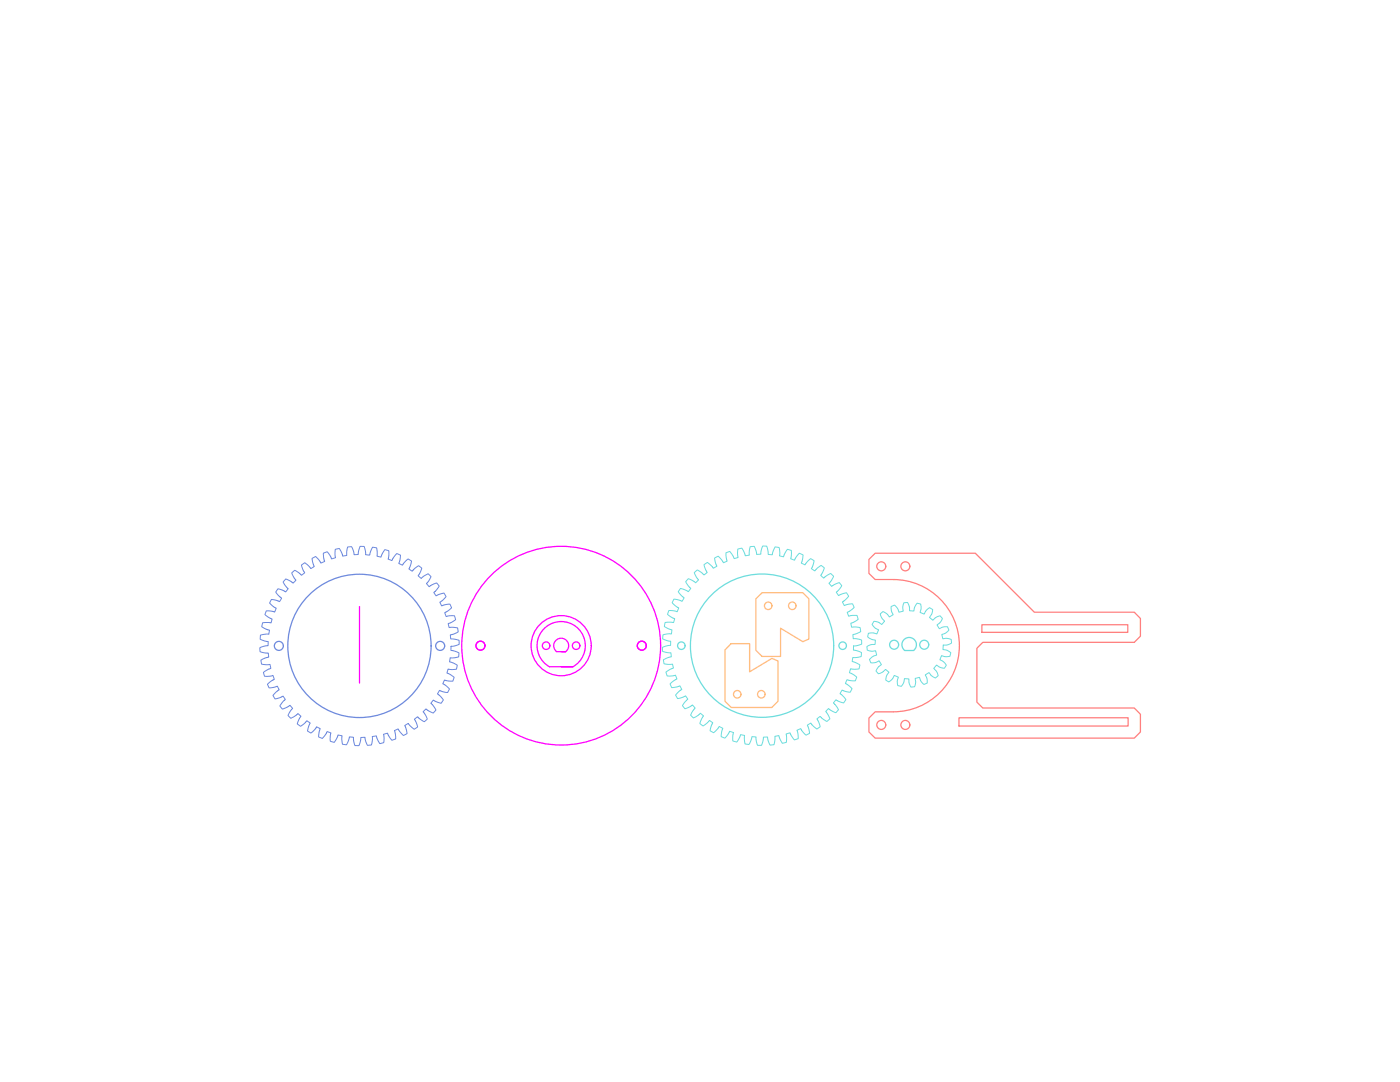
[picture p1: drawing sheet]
<svg xmlns="http://www.w3.org/2000/svg" width="279mm" height="216mm" viewBox="0 0 279 216" stroke-linecap="round" stroke-linejoin="round" font-family="sans-serif">
<!-- layer: gearsBot_kerf -->
<path d="M138.6 114.2l.5-.5 .9 .5 .5 .5 .7-.5-.7-1.5 .7-.5 .7 .6 .5 .6 .7-.4-.3-.8-.2-.9 .7-.3 1.1 1.3 .7-.3-.2-1.7 .7-.3 .6 .8 .3 .7 .8-.3-.1-.7 .1-1 .7-.1 .7 1.5 .9-.1-.1-.9 .2-.8 .8-.1 .4 .8 .1 .8h.8l.1-.7 .3-.9h.8l.3 1.6 .8 .1 .6-1.6 .8 .1 .1 .9v.8l.8 .2 .8-1.5 .7 .2-.1 1.7 .8 .3 .2-.6 .7-.8 .8 .4-.4 1.6 .8 .3 .5-.7 .6-.5 .7 .4-.3 1.1-.3 .5 .7 .4 1.2-1.1 .7 .5-.3 .9-.4 .6 .6 .6 .5-.5 .9-.5 .6 .6-.5 .9-.5 .5 .6 .6 1.5-.7 .5 .6-.7 .9-.4 .4 .5 .7 .4-.3 1.1-.3 .5 .7-1.3 1.1 .4 .7 .6-.2 1.1-.1 .3 .7-.8 .7-.6 .3 .3 .8 .7-.2h.9l.3 .8-1.5 .8 .2 .8h1.7l.1 .8-1 .5-.6 .1 .1 .9 1.6 .2 .1 .8-.8 .3-.9 .1v.8l.7 .1 .9 .4v.8l-1.7 .2-.1 .8 .7 .2 .8 .5-.2 .8-1.7-.1-.2 .8 .7 .3 .8 .6-.3 .8-1.7-.3-.3 .8 .7 .4 .6 .6-.3 .7-1.6-.4-.5 .7 .7 .6 .5 .6-.4 .7-1.6-.7-.5 .7 1 1.3-.5 .6-.9-.4-.6-.4-.5 .6 .8 1.4-.6 .6-1.3-1.1-.7 .6 .4 .6 .3 .9-.7 .5-1.2-1.2-.7 .4 .5 1.6-.7 .4-1.1-1.3-.8 .3 .3 .8v.9l-.7 .2-.9-1.4-.8 .3v1.6l-.8 .2-.7-1.5-.8 .1-.1 1.7-.8 .1-.4-.9-.1-.7h-.8l-.4 1.6h-.8l-.3-1v-.6l-.8-.1-.6 1.6-.8-.2-.1-1.6-.8-.2-.3 .7-.5 .8-.7-.2-.1-1 .2-.7-.8-.3-.3 .6-.7 .8-.7-.3 .1-1 .3-.7-.8-.3-1.1 1.2-.7-.4 .3-1 .3-.6-.7-.5-1.2 1.1-.7-.4 .2-.8 .5-.7-.6-.6-.5 .5-.9 .5-.6-.6 .4-.8 .5-.6-.5-.6-.5 .3-1 .4-.5-.6 1.1-1.3-.5-.7-1.6 .6-.4-.7 .6-.7 .7-.4-.4-.8-1.6 .4-.4-.7 1.4-1-.3-.8-.6 .2h-1.1l-.2-.8 1.5-.8-.2-.8-1.7-.1-.1-.7 .8-.5 .8-.1-.1-.9-1.7-.2v-.8l1-.4h.6l.1-.9-.8-.1-.9-.3 .1-.8 .9-.2h.8l.1-.8-1.5-.7 .1-.8h1.7l.3-.7-1.5-.9 .3-.8 .9 .1 .7 .2 .4-.8-.6-.3-.8-.7 .4-.7 .9 .1 .7 .3 .4-.7-1.1-1.2 .4-.7 .9 .3 .7 .4 .5-.7-.6-.5-.5-.8 .6-.6 .8 .3 .6 .5 .6-.6-.5-.6zM175.7 122.5l.5-.5 .7 .4 .6 .7 .8-.5-.4-.5-.1-1 .7-.4 .6 .7 .3 .8 .9-.3-.1-.8 .2-.7 .7-.2 .4 .7v1h.9l.1-.8 .5-.7 .7 .1 .1 1-.2 .7 .8 .3 .4-.7 .7-.6 .6 .4-.2 .9-.4 .7 .7 .6 .5-.6 .9-.3 .5 .5-.5 .8-.6 .5 .5 .8 .7-.4h.9l.3 .6-.8 .7-.6 .2 .2 .9 .8-.1 .8 .2 .1 .7-.9 .4h-.8v.9l.8 .1 .8 .5-.2 .7-.8 .1-.9-.2-.3 .8 .8 .5 .5 .6-.4 .6-.8-.1-.8-.5-.6 .7 .6 .5 .3 .9-.6 .5-.7-.5-.5-.6-.7 .5 .3 .7 .1 .9-.7 .3-.6-.7-.3-.7-.9 .2 .1 .8-.1 .8-.8 .1-.4-.9v-.7l-.9-.1-.1 .8-.5 .8-.7-.2-.1-.8 .2-.9-.8-.3-.3 .6-.7 .6-.7-.3 .1-.9 .5-.7-.7-.5-.6 .5-.8 .3-.4-.6 .5-.8 .5-.4-.5-.7-.7 .3-.9 .1-.3-.7 .7-.6 .8-.3-.3-.9-.8 .1-.7-.1-.2-.8 .8-.4h.8l.1-.9-.8-.1-.7-.5 .1-.7 1-.1 .7 .2 .3-.8-.6-.4-.6-.6 .3-.7 .9 .2 .7 .4 .5-.7-.5-.6z" fill="none" stroke="#6edddd" stroke-width=".2"/>
<!-- layer: gearsTop_kerf -->
<path d="M58.2 114.3l.6-.5 1.4 1 .6-.5-.3-.6-.3-1 .7-.4 1.1 1.2 .7-.5-.3-.7-.1-.9 .7-.4 1 1.4 .8-.4-.2-.6v-1l.7-.3 .6 .7 .3 .7 .8-.2-.1-1.7 .8-.2 .5 .8 .2 .8 .8-.2 .2-1.7h.8l.4 1 .1 .6 .8-.1 .4-1.6h.8l.2 1 .1 .7 .8 .1 .2-.9 .4-.7 .8 .1v1.7l.8 .2 .8-1.5 .8 .2v.9l-.2 .8 .8 .3 .3-.7 .7-.7 .7 .3-.3 1.6 .7 .4 1.1-1.3 .7 .4-.5 1.6 .7 .5 1.2-1.1 .7 .5-.3 .8-.5 .7 .7 .5 .4-.4 1-.5 .5 .5-.5 1-.4 .4 .6 .7 .4-.4 1.1-.4 .4 .7-1 1.2 .4 .7 1.6-.6 .4 .7-1.2 1.2 .4 .7 .6-.2 1-.1 .3 .7-1.4 .9 .3 .8 .7-.1h1l.2 .8-1.5 .7 .2 .8 1.7 .1 .2 .8-1 .4-.6 .2 .1 .8 .9 .1 .7 .2v.8l-1 .3-.6 .1v.8l.7 .1 .9 .4-.1 .8-1 .2-.7-.1-.1 .9 .8 .2 .8 .5-.2 .7h-1.7l-.2 .8 1.4 .8-.2 .8-1.7-.2-.3 .7 .7 .5 .6 .6-.4 .7-.9-.2-.7-.3-.4 .8 1.2 1.2-.5 .6-1.5-.6-.5 .6 .5 .5 .5 .9-.5 .6-.9-.4-.6-.5-.6 .6 .4 .5 .5 1-.6 .5-.8-.5-.6-.5-.6 .5 .6 1.6-.6 .4-.7-.6-.5-.6-.7 .5 .4 1.6-.7 .4-.7-.8-.3-.6-.8 .4 .3 1.7-.8 .2-.9-1.4-.8 .2 .2 .8-.1 .9-.8 .2-.5-.8-.2-.8-.8 .2v.6l-.2 1.1h-.8l-.3-.9-.2-.7-.8 .1-.1 .9-.3 .7-.8-.1-.3-1.6-.8-.1-.1 .6-.5 1-.7-.1-.2-.9 .1-.8-.8-.2-.3 .7-.5 .8-.8-.2v-1l.2-.7-.8-.2-1 1.3-.7-.2 .1-.9 .2-.8-.7-.4-.5 .7-.6 .6-.7-.4 .2-1.1 .3-.5-.7-.5-1.2 1.1-.7-.5 .8-1.5-.6-.5-.6 .5-.9 .4-.5-.5 .5-1 .4-.4-.5-.7-.7 .4-.9 .4-.4-.6 .5-.8 .6-.5-.5-.7-.7 .3-.9 .3-.4-.7 .7-.8 .5-.3-.4-.8-.7 .3-.9 .1-.3-.8 1.4-.9-.3-.8-.7 .1h-1l-.2-.7 .8-.6 .7-.2-.2-.8-1.7-.1-.1-.8 .9-.4 .6-.2-.1-.8-1.6-.3v-.7l.7-.3 .9-.2v-.8l-.6-.1-1-.4 .1-.8 1.7-.1 .1-.9-1.6-.6 .2-.8h1.7l.2-.8-1.4-.9 .2-.7h1l.7 .2 .3-.7-.6-.4-.7-.7 .4-.7 1.1 .2 .5 .3 .4-.8-1.2-1.2 .5-.6 1.5 .6 .5-.6-.6-.7-.4-.7 .5-.6 1.5 .9 .6-.6-.4-.5z" fill="none" stroke="#6e8add" stroke-width=".2"/>
<!-- layer: gearMount -->
<g fill="none" stroke="#f0f" stroke-width=".25">
<path d="M71.7 121v15.3M112 133h2.3h-4.6a4.8 4.8 0 0 1-1.4-7.2 4.8 4.8 0 0 1 7.4 0 4.8 4.8 0 0 1-1.4 7.3M112.9 130a1.49 1.49 0 0 0 .2-2.2 1.49 1.49 0 0 0-2.2 0 1.49 1.49 0 0 0 .2 2.2h1.8h-.9"/>
<circle cx="95.9" cy="128.8" r=".9"/>
<circle cx="109" cy="128.8" r=".75"/>
<circle cx="112" cy="128.8" r="6"/>
<circle cx="112" cy="128.8" r="19.8"/>
<circle cx="115" cy="128.8" r=".75"/>
<circle cx="128.1" cy="128.8" r=".9"/>
</g>
<!-- layer: gearsBot_kerf -->
<g fill="none" stroke="#6edddd" stroke-width=".25">
<path d="M180.6 129.8a1.45 1.45 0 0 1-.2-2.1 1.45 1.45 0 0 1 2.1 0 1.45 1.45 0 0 1-.2 2.1M180.6 129.8h1.7"/>
<circle cx="136" cy="128.8" r=".75"/>
<circle cx="152.1" cy="128.8" r="14.3"/>
<circle cx="168.2" cy="128.8" r=".75"/>
<circle cx="178.4" cy="128.6" r=".9"/>
<circle cx="184.4" cy="128.6" r=".9"/>
</g>
<!-- layer: gearsTop_kerf -->
<g fill="none" stroke="#6e8add" stroke-width=".25">
<circle cx="55.7" cy="128.9" r=".9"/>
<circle cx="71.7" cy="128.9" r="14.3"/>
<circle cx="87.8" cy="128.9" r=".9"/>
</g>
<!-- layer: stepperMountTop_kerf -->
<g fill="none" stroke="#ff7f7f" stroke-width=".25">
<path d="M173.4 111.6l1.3-1.2h19.9l11.8 11.8h20l1.2 1.2v3.5l-1.2 1.3h-30.3l-1.1 1.2v10.7l1.1 1.2h30.3l1.2 1.2v3.6l-1.2 1.2h-51.7l-1.3-1.2v-2.8l1.3-1.3a18.4 18.4 0 0 0 9-1.1 13.2 13.2 0 0 0 7.5-14.8 13.2 13.2 0 0 0-12.9-10.5h-3.6l-1.3-1.2zM196 124.7h29.1v1.5h-29.1zM191.4 143.2h33.7v1.7h-33.7z"/>
<circle cx="175.9" cy="113" r=".9"/>
<circle cx="180.7" cy="113" r=".9"/>
<circle cx="175.9" cy="144.6" r=".9"/>
<circle cx="180.7" cy="144.6" r=".9"/>
</g>
<!-- layer: stepperMountBot_kerf -->
<g fill="none" stroke="#ffbf7f" stroke-width=".25">
<path d="M150.8 119.5l1.3-1.2h8.1l1.2 1.2v8l-1.2 .5-4.4-2.6v5.6h-3.7l-1.3-1.2zM145.9 128.4h3.7v5.7l4.5-2.7 1.2 .5v8l-1.3 1.3h-8.1l-1.2-1.3v-10.2z"/>
<circle cx="147.1" cy="138.5" r=".75"/>
<circle cx="151.9" cy="138.5" r=".75"/>
<circle cx="153.3" cy="120.9" r=".75"/>
<circle cx="158.1" cy="120.9" r=".75"/>
</g>
</svg>
